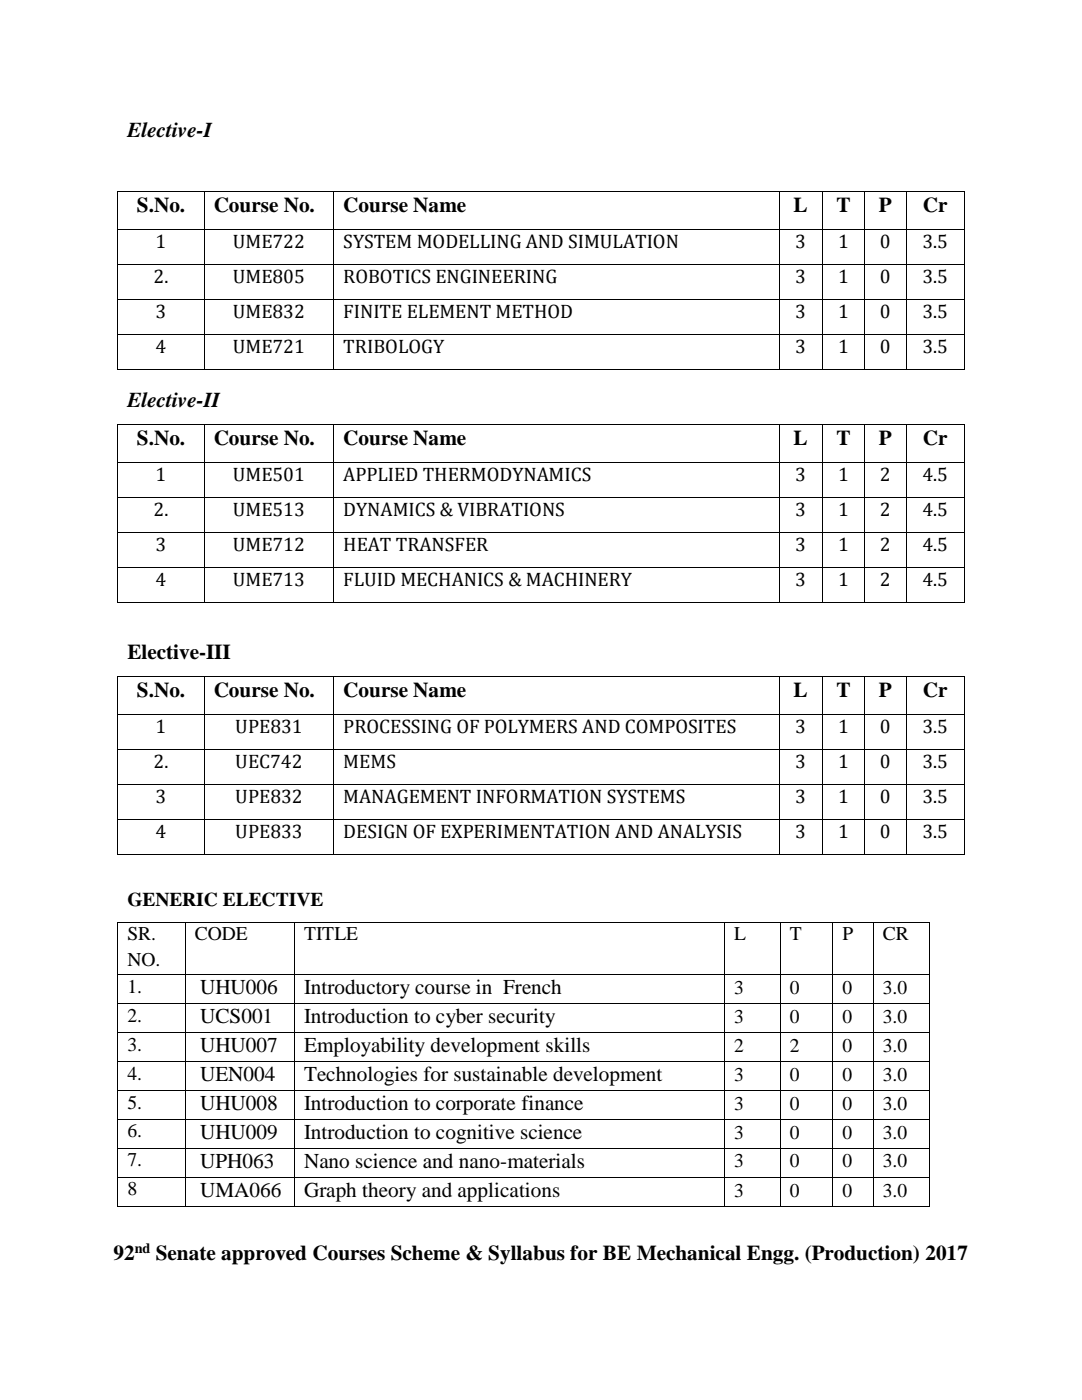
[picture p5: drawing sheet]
<svg xmlns="http://www.w3.org/2000/svg" width="216mm" height="279mm" viewBox="0 0 216 279" stroke-linecap="round" stroke-linejoin="round" font-family="sans-serif">
<defs><g id="words">
<g font-size="4.2">
<text x="25.4" y="27.4">Elective-I</text>
<text x="27.3" y="42.3">S.No.</text>
<text x="42.6" y="42.3">Course No.</text>
<text x="68.5" y="42.3">Course Name</text>
<text x="158.4" y="42.3">L</text>
<text x="166.9" y="42.3">T</text>
<text x="175.4" y="42.3">P</text>
<text x="184.1" y="42.3">Cr</text>
<text x="25.4" y="81.3">Elective-II</text>
<text x="27.3" y="88.8">S.No.</text>
<text x="42.6" y="88.8">Course No.</text>
<text x="68.5" y="88.8">Course Name</text>
<text x="158.4" y="88.8">L</text>
<text x="166.9" y="88.8">T</text>
<text x="175.4" y="88.8">P</text>
<text x="184.1" y="88.8">Cr</text>
<text x="25.4" y="131.5">Elective-III</text>
<text x="27.3" y="139">S.No.</text>
<text x="42.6" y="139">Course No.</text>
<text x="68.5" y="139">Course Name</text>
<text x="158.4" y="139">L</text>
<text x="166.9" y="139">T</text>
<text x="175.4" y="139">P</text>
<text x="184.1" y="139">Cr</text>
<text x="39.9" y="198.4">UHU006</text>
<text x="60.7" y="198.4">Introductory course in French</text>
<text x="39.9" y="204.2">UCS001</text>
<text x="39.9" y="210">UHU007</text>
<text x="60.7" y="204.2">Introduction to cyber security</text>
<text x="60.7" y="210">Employability development skills</text>
<text x="39.9" y="215.8">UEN004</text>
<text x="60.7" y="215.8">Technologies for sustainable development</text>
<text x="39.9" y="221.6">UHU008</text>
<text x="60.7" y="221.6">Introduction to corporate finance</text>
<text x="39.9" y="227.3">UHU009</text>
<text x="60.7" y="227.3">Introduction to cognitive science</text>
<text x="39.9" y="233.1">UPH063</text>
<text x="60.7" y="233.1">Nano science and nano-materials</text>
<text x="39.9" y="238.9">UMA066</text>
<text x="60.7" y="238.9">Graph theory and applications</text>
<text x="22.6" y="251.5">92</text>
<text x="31.1" y="251.5">Senate approved Courses Scheme &amp; Syllabus for BE Mechanical Engg. (Production) 2017</text>
</g>
<g font-size="3.9">
<text x="31" y="49.5">1</text>
<text x="46.4" y="49.5">UME722</text>
<text x="68.5" y="49.5">SYSTEM MODELLING AND SIMULATION</text>
<text x="158.7" y="49.5">3</text>
<text x="167.2" y="49.5">1</text>
<text x="175.6" y="49.5">0</text>
<text x="184.1" y="49.5">3.5</text>
<text x="30.7" y="56.5">2.</text>
<text x="46.4" y="56.5">UME805</text>
<text x="68.5" y="56.5">ROBOTICS ENGINEERING</text>
<text x="158.7" y="56.5">3</text>
<text x="167.2" y="56.5">1</text>
<text x="175.6" y="56.5">0</text>
<text x="184.1" y="56.5">3.5</text>
<text x="31" y="63.5">3</text>
<text x="46.4" y="63.5">UME832</text>
<text x="68.5" y="63.5">FINITE ELEMENT METHOD</text>
<text x="158.7" y="63.5">3</text>
<text x="167.2" y="63.5">1</text>
<text x="175.6" y="63.5">0</text>
<text x="184.1" y="63.5">3.5</text>
<text x="31" y="70.5">4</text>
<text x="46.4" y="70.5">UME721</text>
<text x="68.5" y="70.5">TRIBOLOGY</text>
<text x="158.7" y="70.5">3</text>
<text x="167.2" y="70.5">1</text>
<text x="175.6" y="70.5">0</text>
<text x="184.1" y="70.5">3.5</text>
<text x="31" y="96">1</text>
<text x="46.4" y="96">UME501</text>
<text x="68.5" y="96">APPLIED THERMODYNAMICS</text>
<text x="158.7" y="96">3</text>
<text x="167.2" y="96">1</text>
<text x="175.6" y="96">2</text>
<text x="184.1" y="96">4.5</text>
<text x="30.7" y="103">2.</text>
<text x="46.4" y="103">UME513</text>
<text x="68.5" y="103">DYNAMICS &amp; VIBRATIONS</text>
<text x="158.7" y="103">3</text>
<text x="167.2" y="103">1</text>
<text x="175.6" y="103">2</text>
<text x="184.1" y="103">4.5</text>
<text x="31" y="110">3</text>
<text x="46.4" y="110">UME712</text>
<text x="68.5" y="110">HEAT TRANSFER</text>
<text x="158.7" y="110">3</text>
<text x="167.2" y="110">1</text>
<text x="175.6" y="110">2</text>
<text x="184.1" y="110">4.5</text>
<text x="31" y="117">4</text>
<text x="46.4" y="117">UME713</text>
<text x="68.5" y="117">FLUID MECHANICS &amp; MACHINERY</text>
<text x="158.7" y="117">3</text>
<text x="167.2" y="117">1</text>
<text x="175.6" y="117">2</text>
<text x="184.1" y="117">4.5</text>
<text x="31" y="146.3">1</text>
<text x="47" y="146.3">UPE831</text>
<text x="68.5" y="146.3">PROCESSING OF POLYMERS AND COMPOSITES</text>
<text x="158.7" y="146.3">3</text>
<text x="167.2" y="146.3">1</text>
<text x="175.6" y="146.3">0</text>
<text x="184.1" y="146.3">3.5</text>
<text x="30.7" y="153.3">2.</text>
<text x="47" y="153.3">UEC742</text>
<text x="68.5" y="153.3">MEMS</text>
<text x="158.7" y="153.3">3</text>
<text x="167.2" y="153.3">1</text>
<text x="175.6" y="153.3">0</text>
<text x="184.1" y="153.3">3.5</text>
<text x="31" y="160.3">3</text>
<text x="47" y="160.3">UPE832</text>
<text x="68.5" y="160.3">MANAGEMENT INFORMATION SYSTEMS</text>
<text x="158.7" y="160.3">3</text>
<text x="167.2" y="160.3">1</text>
<text x="175.6" y="160.3">0</text>
<text x="184.1" y="160.3">3.5</text>
<text x="31" y="167.3">4</text>
<text x="47" y="167.3">UPE833</text>
<text x="68.5" y="167.3">DESIGN OF EXPERIMENTATION AND ANALYSIS</text>
<text x="158.7" y="167.3">3</text>
<text x="167.2" y="167.3">1</text>
<text x="175.6" y="167.3">0</text>
<text x="184.1" y="167.3">3.5</text>
<text x="25.4" y="180.9">GENERIC ELECTIVE</text>
<text x="25.4" y="187.7">SR.</text>
<text x="38.9" y="187.7">CODE</text>
<text x="60.7" y="187.7">TITLE</text>
<text x="146.5" y="187.7">L</text>
<text x="157.6" y="187.7">T</text>
<text x="168.1" y="187.7">P</text>
<text x="176.1" y="187.7">CR</text>
<text x="25.4" y="192.8">NO.</text>
<text x="25.4" y="198.1">1.</text>
<text x="25.4" y="203.9">2.</text>
<text x="146.5" y="198.4">3</text>
<text x="157.6" y="198.4">0</text>
<text x="168.1" y="198.4">0</text>
<text x="176.1" y="198.4">3.0</text>
<text x="25.4" y="209.7">3.</text>
<text x="146.5" y="204.1">3</text>
<text x="146.5" y="209.9">2</text>
<text x="157.6" y="204.1">0</text>
<text x="157.6" y="209.9">2</text>
<text x="168.1" y="204.1">0</text>
<text x="168.1" y="209.9">0</text>
<text x="176.1" y="204.1">3.0</text>
<text x="176.1" y="209.9">3.0</text>
<text x="25.4" y="215.5">4.</text>
<text x="146.5" y="215.7">3</text>
<text x="157.6" y="215.7">0</text>
<text x="168.1" y="215.7">0</text>
<text x="176.1" y="215.7">3.0</text>
<text x="25.4" y="221.2">5.</text>
<text x="146.5" y="221.4">3</text>
<text x="157.6" y="221.4">0</text>
<text x="168.1" y="221.4">0</text>
<text x="176.1" y="221.4">3.0</text>
<text x="25.4" y="227">6.</text>
<text x="146.5" y="227.2">3</text>
<text x="157.6" y="227.2">0</text>
<text x="168.1" y="227.2">0</text>
<text x="176.1" y="227.2">3.0</text>
<text x="25.4" y="232.8">7.</text>
<text x="146.5" y="233">3</text>
<text x="157.6" y="233">0</text>
<text x="168.1" y="233">0</text>
<text x="176.1" y="233">3.0</text>
<text x="25.4" y="238.5">8</text>
<text x="146.5" y="238.8">3</text>
<text x="157.6" y="238.8">0</text>
<text x="168.1" y="238.8">0</text>
<text x="176.1" y="238.8">3.0</text>
</g>
<text font-size="2.8" x="26.9" y="250.1">nd</text>
</g></defs>
<g fill="#000">
<path d="M23.4 184h.2v.2h-.2z" fill-rule="evenodd"/>
<path d="M23.4 184h.2v.2h-.2z" fill-rule="evenodd"/>
<path d="M36.9 184h.1v.2h-.1z" fill-rule="evenodd"/>
<path d="M58.7 184h.2v.2h-.2z" fill-rule="evenodd"/>
<path d="M144.5 184h.2v.2h-.2z" fill-rule="evenodd"/>
<path d="M155.6 184h.2v.2h-.2z" fill-rule="evenodd"/>
<path d="M166.1 184h.2v.2h-.2z" fill-rule="evenodd"/>
<path d="M174.2 184h.1v.2h-.1z" fill-rule="evenodd"/>
<path d="M185.4 184h.1v.2h-.1z" fill-rule="evenodd"/>
<path d="M185.4 184h.1v.2h-.1z" fill-rule="evenodd"/>
</g>
<g fill="none" stroke="#000" stroke-width=".2">
<path d="M23.5 184.2v10.2M23.6 184.1h13.3M37 184.2v10.2M37 184.1h21.7M58.8 184.2v10.2M58.9 184.1h85.6M144.6 184.2v10.2M144.7 184.1h10.9M155.7 184.2v10.2M155.8 184.1h10.3M166.2 184.2v10.2M166.3 184.1h7.9"/>
<path d="M174.2 184.2v10.2M174.3 184.1h11.1M185.5 184.2v10.2"/>
</g>
<path d="M60.2 194.6h83v5.6h-83z" fill-rule="evenodd" fill="#fff"/>
<g fill="#000">
<path d="M23.4 194.4h.2v.2h-.2z" fill-rule="evenodd"/>
<path d="M36.9 194.4h.1v.2h-.1z" fill-rule="evenodd"/>
<path d="M58.7 194.4h.2v.2h-.2z" fill-rule="evenodd"/>
<path d="M144.5 194.4h.2v.2h-.2z" fill-rule="evenodd"/>
<path d="M155.6 194.4h.2v.2h-.2z" fill-rule="evenodd"/>
<path d="M166.1 194.4h.2v.2h-.2z" fill-rule="evenodd"/>
<path d="M174.2 194.4h.1v.2h-.1z" fill-rule="evenodd"/>
<path d="M185.4 194.4h.1v.2h-.1z" fill-rule="evenodd"/>
</g>
<g fill="none" stroke="#000" stroke-width=".2">
<path d="M23.5 194.6v5.6M23.6 194.5h13.3M37 194.6v5.6M37 194.5h21.7M58.8 194.6v5.6M58.9 194.5h85.6M144.6 194.6v5.6M144.7 194.5h10.9M155.7 194.6v5.6M155.8 194.5h10.3M166.2 194.6v5.6M166.3 194.5h7.9"/>
<path d="M174.2 194.6v5.6M174.3 194.5h11.1M185.5 194.6v5.6"/>
</g>
<path d="M60.2 200.4h83v5.6h-83z" fill-rule="evenodd" fill="#fff"/>
<g fill="#000">
<path d="M23.4 200.2h.2v.2h-.2z" fill-rule="evenodd"/>
<path d="M36.9 200.2h.1v.2h-.1z" fill-rule="evenodd"/>
<path d="M58.7 200.2h.2v.2h-.2z" fill-rule="evenodd"/>
<path d="M144.5 200.2h.2v.2h-.2z" fill-rule="evenodd"/>
<path d="M155.6 200.2h.2v.2h-.2z" fill-rule="evenodd"/>
<path d="M166.1 200.2h.2v.2h-.2z" fill-rule="evenodd"/>
<path d="M174.2 200.2h.1v.2h-.1z" fill-rule="evenodd"/>
<path d="M185.4 200.2h.1v.2h-.1z" fill-rule="evenodd"/>
</g>
<g fill="none" stroke="#000" stroke-width=".2">
<path d="M23.5 200.4v5.6M23.6 200.3h13.3M37 200.4v5.6M37 200.3h21.7M58.8 200.4v5.6M58.9 200.3h85.6M144.6 200.4v5.6M144.7 200.3h10.9M155.7 200.4v5.6M155.8 200.3h10.3M166.2 200.4v5.6M166.3 200.3h7.9"/>
<path d="M174.2 200.4v5.6M174.3 200.3h11.1M185.5 200.4v5.6"/>
</g>
<path d="M60.2 206.1h83v5.6h-83z" fill-rule="evenodd" fill="#fff"/>
<g fill="#000">
<path d="M23.4 206h.2v.1h-.2z" fill-rule="evenodd"/>
<path d="M36.9 206h.1v.1h-.1z" fill-rule="evenodd"/>
<path d="M58.7 206h.2v.1h-.2z" fill-rule="evenodd"/>
<path d="M144.5 206h.2v.1h-.2z" fill-rule="evenodd"/>
<path d="M155.6 206h.2v.1h-.2z" fill-rule="evenodd"/>
<path d="M166.1 206h.2v.1h-.2z" fill-rule="evenodd"/>
<path d="M174.2 206h.1v.1h-.1z" fill-rule="evenodd"/>
<path d="M185.4 206h.1v.1h-.1z" fill-rule="evenodd"/>
</g>
<g fill="none" stroke="#000" stroke-width=".2">
<path d="M23.5 206.1v5.6M23.6 206.1h13.3M37 206.1v5.6M37 206.1h21.7M58.8 206.1v5.6M58.9 206.1h85.6M144.6 206.1v5.6M144.7 206.1h10.9M155.7 206.1v5.6M155.8 206.1h10.3M166.2 206.1v5.6M166.3 206.1h7.9"/>
<path d="M174.2 206.1v5.6M174.3 206.1h11.1M185.5 206.1v5.6"/>
</g>
<g fill="#fff">
<path d="M60.2 211.9h83v5.6h-83z" fill-rule="evenodd"/>
<path d="M60.7 211.9h71.6v4.9h-71.6z" fill-rule="evenodd"/>
</g>
<g fill="#000">
<path d="M23.4 211.7h.2v.2h-.2z" fill-rule="evenodd"/>
<path d="M36.9 211.7h.1v.2h-.1z" fill-rule="evenodd"/>
<path d="M58.7 211.7h.2v.2h-.2z" fill-rule="evenodd"/>
<path d="M144.5 211.7h.2v.2h-.2z" fill-rule="evenodd"/>
<path d="M155.6 211.7h.2v.2h-.2z" fill-rule="evenodd"/>
<path d="M166.1 211.7h.2v.2h-.2z" fill-rule="evenodd"/>
<path d="M174.2 211.7h.1v.2h-.1z" fill-rule="evenodd"/>
<path d="M185.4 211.7h.1v.2h-.1z" fill-rule="evenodd"/>
</g>
<g fill="none" stroke="#000" stroke-width=".2">
<path d="M23.5 211.9v5.6M23.6 211.8h13.3M37 211.9v5.6M37 211.8h21.7M58.8 211.9v5.6M58.9 211.8h85.6M144.6 211.9v5.6M144.7 211.8h10.9M155.7 211.9v5.6M155.8 211.8h10.3M166.2 211.9v5.6M166.3 211.8h7.9"/>
<path d="M174.2 211.9v5.6M174.3 211.8h11.1M185.5 211.9v5.6"/>
</g>
<path d="M60.2 217.7h83v5.6h-83z" fill-rule="evenodd" fill="#fff"/>
<g fill="#000">
<path d="M23.4 217.5h.2v.2h-.2z" fill-rule="evenodd"/>
<path d="M36.9 217.5h.1v.2h-.1z" fill-rule="evenodd"/>
<path d="M58.7 217.5h.2v.2h-.2z" fill-rule="evenodd"/>
<path d="M144.5 217.5h.2v.2h-.2z" fill-rule="evenodd"/>
<path d="M155.6 217.5h.2v.2h-.2z" fill-rule="evenodd"/>
<path d="M166.1 217.5h.2v.2h-.2z" fill-rule="evenodd"/>
<path d="M174.2 217.5h.1v.2h-.1z" fill-rule="evenodd"/>
<path d="M185.4 217.5h.1v.2h-.1z" fill-rule="evenodd"/>
</g>
<g fill="none" stroke="#000" stroke-width=".2">
<path d="M23.5 217.7v5.6M23.6 217.6h13.3M37 217.7v5.6M37 217.6h21.7M58.8 217.7v5.6M58.9 217.6h85.6M144.6 217.7v5.6M144.7 217.6h10.9M155.7 217.7v5.6M155.8 217.6h10.3M166.2 217.7v5.6M166.3 217.6h7.9"/>
<path d="M174.2 217.7v5.6M174.3 217.6h11.1M185.5 217.7v5.6"/>
</g>
<path d="M60.2 223.5h83v5.6h-83z" fill-rule="evenodd" fill="#fff"/>
<g fill="#000">
<path d="M23.4 223.3h.2v.2h-.2z" fill-rule="evenodd"/>
<path d="M36.9 223.3h.1v.2h-.1z" fill-rule="evenodd"/>
<path d="M58.7 223.3h.2v.2h-.2z" fill-rule="evenodd"/>
<path d="M144.5 223.3h.2v.2h-.2z" fill-rule="evenodd"/>
<path d="M155.6 223.3h.2v.2h-.2z" fill-rule="evenodd"/>
<path d="M166.1 223.3h.2v.2h-.2z" fill-rule="evenodd"/>
<path d="M174.2 223.3h.1v.2h-.1z" fill-rule="evenodd"/>
<path d="M185.4 223.3h.1v.2h-.1z" fill-rule="evenodd"/>
</g>
<g fill="none" stroke="#000" stroke-width=".2">
<path d="M23.5 223.5v5.6M23.6 223.4h13.3M37 223.5v5.6M37 223.4h21.7M58.8 223.5v5.6M58.9 223.4h85.6M144.6 223.5v5.6M144.7 223.4h10.9M155.7 223.5v5.6M155.8 223.4h10.3M166.2 223.5v5.6M166.3 223.4h7.9"/>
<path d="M174.2 223.5v5.6M174.3 223.4h11.1M185.5 223.5v5.6"/>
</g>
<path d="M60.2 229.3h83v5.6h-83z" fill-rule="evenodd" fill="#fff"/>
<g fill="#000">
<path d="M23.4 229.1h.2v.2h-.2z" fill-rule="evenodd"/>
<path d="M36.9 229.1h.1v.2h-.1z" fill-rule="evenodd"/>
<path d="M58.7 229.1h.2v.2h-.2z" fill-rule="evenodd"/>
<path d="M144.5 229.1h.2v.2h-.2z" fill-rule="evenodd"/>
<path d="M155.6 229.1h.2v.2h-.2z" fill-rule="evenodd"/>
<path d="M166.1 229.1h.2v.2h-.2z" fill-rule="evenodd"/>
<path d="M174.2 229.1h.1v.2h-.1z" fill-rule="evenodd"/>
<path d="M185.4 229.1h.1v.2h-.1z" fill-rule="evenodd"/>
</g>
<g fill="none" stroke="#000" stroke-width=".2">
<path d="M23.5 229.3v5.6M23.6 229.2h13.3M37 229.3v5.6M37 229.2h21.7M58.8 229.3v5.6M58.9 229.2h85.6M144.6 229.3v5.6M144.7 229.2h10.9M155.7 229.3v5.6M155.8 229.2h10.3M166.2 229.3v5.6M166.3 229.2h7.9"/>
<path d="M174.2 229.3v5.6M174.3 229.2h11.1M185.5 229.3v5.6"/>
</g>
<path d="M60.2 235h83v5.6h-83z" fill-rule="evenodd" fill="#fff"/>
<g fill="#000">
<path d="M23.4 38.1h.2v.2h-.2z" fill-rule="evenodd"/>
<path d="M23.4 38.1h.2v.2h-.2z" fill-rule="evenodd"/>
<path d="M40.7 38.1h.2v.2h-.2z" fill-rule="evenodd"/>
<path d="M66.5 38.1h.2v.2h-.2z" fill-rule="evenodd"/>
<path d="M155.4 38.1h.2v.2h-.2z" fill-rule="evenodd"/>
<path d="M164 38.1h.2v.2h-.2z" fill-rule="evenodd"/>
<path d="M172.5 38.1h.2v.2h-.2z" fill-rule="evenodd"/>
<path d="M180.7 38.1h.2v.2h-.2z" fill-rule="evenodd"/>
<path d="M192.4 38.1h.1v.2h-.1z" fill-rule="evenodd"/>
<path d="M192.4 38.1h.1v.2h-.1z" fill-rule="evenodd"/>
<path d="M23.4 45.6h.2v.2h-.2z" fill-rule="evenodd"/>
<path d="M23.4 52.6h.2v.2h-.2z" fill-rule="evenodd"/>
<path d="M23.4 59.7h.2v.1h-.2z" fill-rule="evenodd"/>
<path d="M40.7 45.6h.2v.2h-.2z" fill-rule="evenodd"/>
<path d="M40.7 52.6h.2v.2h-.2z" fill-rule="evenodd"/>
<path d="M40.7 59.7h.2v.1h-.2z" fill-rule="evenodd"/>
<path d="M66.5 45.6h.2v.2h-.2z" fill-rule="evenodd"/>
<path d="M66.5 52.6h.2v.2h-.2z" fill-rule="evenodd"/>
<path d="M66.5 59.7h.2v.1h-.2z" fill-rule="evenodd"/>
<path d="M155.4 45.6h.2v.2h-.2z" fill-rule="evenodd"/>
<path d="M155.4 52.6h.2v.2h-.2z" fill-rule="evenodd"/>
<path d="M155.4 59.7h.2v.1h-.2z" fill-rule="evenodd"/>
<path d="M164 45.6h.2v.2h-.2z" fill-rule="evenodd"/>
<path d="M164 52.6h.2v.2h-.2z" fill-rule="evenodd"/>
<path d="M164 59.7h.2v.1h-.2z" fill-rule="evenodd"/>
<path d="M172.5 45.6h.2v.2h-.2z" fill-rule="evenodd"/>
<path d="M172.5 52.6h.2v.2h-.2z" fill-rule="evenodd"/>
<path d="M172.5 59.7h.2v.1h-.2z" fill-rule="evenodd"/>
<path d="M180.7 45.6h.2v.2h-.2z" fill-rule="evenodd"/>
<path d="M180.7 52.6h.2v.2h-.2z" fill-rule="evenodd"/>
<path d="M180.7 59.7h.2v.1h-.2z" fill-rule="evenodd"/>
<path d="M192.4 45.6h.1v.2h-.1z" fill-rule="evenodd"/>
<path d="M192.4 52.6h.1v.2h-.1z" fill-rule="evenodd"/>
<path d="M192.4 59.7h.1v.1h-.1z" fill-rule="evenodd"/>
<path d="M23.4 66.6h.2v.2h-.2z" fill-rule="evenodd"/>
<path d="M23.4 73.7h.2v.1h-.2z" fill-rule="evenodd"/>
<path d="M23.4 73.7h.2v.1h-.2z" fill-rule="evenodd"/>
<path d="M40.7 66.6h.2v.2h-.2z" fill-rule="evenodd"/>
<path d="M40.7 73.7h.2v.1h-.2z" fill-rule="evenodd"/>
<path d="M66.5 66.6h.2v.2h-.2z" fill-rule="evenodd"/>
<path d="M66.5 73.7h.2v.1h-.2z" fill-rule="evenodd"/>
<path d="M155.4 66.6h.2v.2h-.2z" fill-rule="evenodd"/>
<path d="M155.4 73.7h.2v.1h-.2z" fill-rule="evenodd"/>
<path d="M164 66.6h.2v.2h-.2z" fill-rule="evenodd"/>
<path d="M164 73.7h.2v.1h-.2z" fill-rule="evenodd"/>
<path d="M172.5 66.6h.2v.2h-.2z" fill-rule="evenodd"/>
<path d="M172.5 73.7h.2v.1h-.2z" fill-rule="evenodd"/>
<path d="M180.7 66.6h.2v.2h-.2z" fill-rule="evenodd"/>
<path d="M180.7 73.7h.2v.1h-.2z" fill-rule="evenodd"/>
<path d="M192.4 66.6h.1v.2h-.1z" fill-rule="evenodd"/>
<path d="M192.4 73.7h.1v.1h-.1z" fill-rule="evenodd"/>
<path d="M192.4 73.7h.1v.1h-.1z" fill-rule="evenodd"/>
<path d="M23.4 84.7h.2v.1h-.2z" fill-rule="evenodd"/>
<path d="M23.4 84.7h.2v.1h-.2z" fill-rule="evenodd"/>
<path d="M23.4 92.1h.2v.2h-.2z" fill-rule="evenodd"/>
<path d="M23.4 99.2h.2v.1h-.2z" fill-rule="evenodd"/>
<path d="M40.7 84.7h.2v.1h-.2z" fill-rule="evenodd"/>
<path d="M40.7 92.1h.2v.2h-.2z" fill-rule="evenodd"/>
<path d="M40.7 99.2h.2v.1h-.2z" fill-rule="evenodd"/>
<path d="M66.5 84.7h.2v.1h-.2z" fill-rule="evenodd"/>
<path d="M66.5 92.1h.2v.2h-.2z" fill-rule="evenodd"/>
<path d="M66.5 99.2h.2v.1h-.2z" fill-rule="evenodd"/>
<path d="M155.4 84.7h.2v.1h-.2z" fill-rule="evenodd"/>
<path d="M155.4 92.1h.2v.2h-.2z" fill-rule="evenodd"/>
<path d="M155.4 99.2h.2v.1h-.2z" fill-rule="evenodd"/>
<path d="M164 84.7h.2v.1h-.2z" fill-rule="evenodd"/>
<path d="M164 92.1h.2v.2h-.2z" fill-rule="evenodd"/>
<path d="M164 99.2h.2v.1h-.2z" fill-rule="evenodd"/>
<path d="M172.5 84.7h.2v.1h-.2z" fill-rule="evenodd"/>
<path d="M172.5 92.1h.2v.2h-.2z" fill-rule="evenodd"/>
<path d="M172.5 99.2h.2v.1h-.2z" fill-rule="evenodd"/>
<path d="M180.7 84.7h.2v.1h-.2z" fill-rule="evenodd"/>
<path d="M180.7 92.1h.2v.2h-.2z" fill-rule="evenodd"/>
<path d="M180.7 99.2h.2v.1h-.2z" fill-rule="evenodd"/>
<path d="M192.4 84.7h.1v.1h-.1z" fill-rule="evenodd"/>
<path d="M192.4 84.7h.1v.1h-.1z" fill-rule="evenodd"/>
<path d="M192.4 92.1h.1v.2h-.1z" fill-rule="evenodd"/>
<path d="M192.4 99.2h.1v.1h-.1z" fill-rule="evenodd"/>
<path d="M23.4 106.1h.2v.2h-.2z" fill-rule="evenodd"/>
<path d="M23.4 113.1h.2v.2h-.2z" fill-rule="evenodd"/>
<path d="M40.7 106.1h.2v.2h-.2z" fill-rule="evenodd"/>
<path d="M40.7 113.1h.2v.2h-.2z" fill-rule="evenodd"/>
<path d="M66.5 106.1h.2v.2h-.2z" fill-rule="evenodd"/>
<path d="M66.5 113.1h.2v.2h-.2z" fill-rule="evenodd"/>
<path d="M155.4 106.1h.2v.2h-.2z" fill-rule="evenodd"/>
<path d="M155.4 113.1h.2v.2h-.2z" fill-rule="evenodd"/>
<path d="M164 106.1h.2v.2h-.2z" fill-rule="evenodd"/>
<path d="M164 113.1h.2v.2h-.2z" fill-rule="evenodd"/>
<path d="M172.5 106.1h.2v.2h-.2z" fill-rule="evenodd"/>
<path d="M172.5 113.1h.2v.2h-.2z" fill-rule="evenodd"/>
<path d="M180.7 106.1h.2v.2h-.2z" fill-rule="evenodd"/>
<path d="M180.7 113.1h.2v.2h-.2z" fill-rule="evenodd"/>
<path d="M192.4 106.1h.1v.2h-.1z" fill-rule="evenodd"/>
<path d="M192.4 113.1h.1v.2h-.1z" fill-rule="evenodd"/>
<path d="M23.4 120.2h.2v.1h-.2z" fill-rule="evenodd"/>
<path d="M23.4 120.2h.2v.1h-.2z" fill-rule="evenodd"/>
<path d="M23.4 134.9h.2v.2h-.2z" fill-rule="evenodd"/>
<path d="M23.4 134.9h.2v.2h-.2z" fill-rule="evenodd"/>
<path d="M40.7 120.2h.2v.1h-.2z" fill-rule="evenodd"/>
<path d="M40.7 134.9h.2v.2h-.2z" fill-rule="evenodd"/>
<path d="M66.5 120.2h.2v.1h-.2z" fill-rule="evenodd"/>
<path d="M66.5 134.9h.2v.2h-.2z" fill-rule="evenodd"/>
<path d="M155.4 120.2h.2v.1h-.2z" fill-rule="evenodd"/>
<path d="M155.4 134.9h.2v.2h-.2z" fill-rule="evenodd"/>
<path d="M164 120.2h.2v.1h-.2z" fill-rule="evenodd"/>
<path d="M164 134.9h.2v.2h-.2z" fill-rule="evenodd"/>
<path d="M172.5 120.2h.2v.1h-.2z" fill-rule="evenodd"/>
<path d="M172.5 134.9h.2v.2h-.2z" fill-rule="evenodd"/>
<path d="M180.7 120.2h.2v.1h-.2z" fill-rule="evenodd"/>
<path d="M180.7 134.9h.2v.2h-.2z" fill-rule="evenodd"/>
<path d="M192.4 120.2h.1v.1h-.1z" fill-rule="evenodd"/>
<path d="M192.4 120.2h.1v.1h-.1z" fill-rule="evenodd"/>
<path d="M192.4 134.9h.1v.2h-.1z" fill-rule="evenodd"/>
<path d="M192.4 134.9h.1v.2h-.1z" fill-rule="evenodd"/>
<path d="M23.4 142.4h.2v.2h-.2z" fill-rule="evenodd"/>
<path d="M23.4 149.4h.2v.2h-.2z" fill-rule="evenodd"/>
<path d="M23.4 156.4h.2v.2h-.2z" fill-rule="evenodd"/>
<path d="M40.7 142.4h.2v.2h-.2z" fill-rule="evenodd"/>
<path d="M40.7 149.4h.2v.2h-.2z" fill-rule="evenodd"/>
<path d="M40.7 156.4h.2v.2h-.2z" fill-rule="evenodd"/>
<path d="M66.5 142.4h.2v.2h-.2z" fill-rule="evenodd"/>
<path d="M66.5 149.4h.2v.2h-.2z" fill-rule="evenodd"/>
<path d="M66.5 156.4h.2v.2h-.2z" fill-rule="evenodd"/>
<path d="M155.4 142.4h.2v.2h-.2z" fill-rule="evenodd"/>
<path d="M155.4 149.4h.2v.2h-.2z" fill-rule="evenodd"/>
<path d="M155.4 156.4h.2v.2h-.2z" fill-rule="evenodd"/>
<path d="M164 142.4h.2v.2h-.2z" fill-rule="evenodd"/>
<path d="M164 149.4h.2v.2h-.2z" fill-rule="evenodd"/>
<path d="M164 156.4h.2v.2h-.2z" fill-rule="evenodd"/>
<path d="M172.5 142.4h.2v.2h-.2z" fill-rule="evenodd"/>
<path d="M172.5 149.4h.2v.2h-.2z" fill-rule="evenodd"/>
<path d="M172.5 156.4h.2v.2h-.2z" fill-rule="evenodd"/>
<path d="M180.7 142.4h.2v.2h-.2z" fill-rule="evenodd"/>
<path d="M180.7 149.4h.2v.2h-.2z" fill-rule="evenodd"/>
<path d="M180.7 156.4h.2v.2h-.2z" fill-rule="evenodd"/>
<path d="M192.4 142.4h.1v.2h-.1z" fill-rule="evenodd"/>
<path d="M192.4 149.4h.1v.2h-.1z" fill-rule="evenodd"/>
<path d="M192.4 156.4h.1v.2h-.1z" fill-rule="evenodd"/>
<path d="M23.4 163.4h.2v.2h-.2z" fill-rule="evenodd"/>
<path d="M23.4 170.4h.2v.2h-.2z" fill-rule="evenodd"/>
<path d="M23.4 170.4h.2v.2h-.2z" fill-rule="evenodd"/>
<path d="M40.7 163.4h.2v.2h-.2z" fill-rule="evenodd"/>
<path d="M40.7 170.4h.2v.2h-.2z" fill-rule="evenodd"/>
<path d="M66.5 163.4h.2v.2h-.2z" fill-rule="evenodd"/>
<path d="M66.5 170.4h.2v.2h-.2z" fill-rule="evenodd"/>
<path d="M155.4 163.4h.2v.2h-.2z" fill-rule="evenodd"/>
<path d="M155.4 170.4h.2v.2h-.2z" fill-rule="evenodd"/>
<path d="M164 163.4h.2v.2h-.2z" fill-rule="evenodd"/>
<path d="M164 170.4h.2v.2h-.2z" fill-rule="evenodd"/>
<path d="M172.5 163.4h.2v.2h-.2z" fill-rule="evenodd"/>
<path d="M172.5 170.4h.2v.2h-.2z" fill-rule="evenodd"/>
<path d="M180.7 163.4h.2v.2h-.2z" fill-rule="evenodd"/>
<path d="M180.7 170.4h.2v.2h-.2z" fill-rule="evenodd"/>
<path d="M192.4 163.4h.1v.2h-.1z" fill-rule="evenodd"/>
<path d="M192.4 170.4h.1v.2h-.1z" fill-rule="evenodd"/>
<path d="M192.4 170.4h.1v.2h-.1z" fill-rule="evenodd"/>
<path d="M23.4 234.9h.2v.1h-.2z" fill-rule="evenodd"/>
<path d="M36.9 234.9h.1v.1h-.1z" fill-rule="evenodd"/>
<path d="M58.7 234.9h.2v.1h-.2z" fill-rule="evenodd"/>
<path d="M144.5 234.9h.2v.1h-.2z" fill-rule="evenodd"/>
<path d="M155.6 234.9h.2v.1h-.2z" fill-rule="evenodd"/>
<path d="M166.1 234.9h.2v.1h-.2z" fill-rule="evenodd"/>
<path d="M174.2 234.9h.1v.1h-.1z" fill-rule="evenodd"/>
<path d="M185.4 234.9h.1v.1h-.1z" fill-rule="evenodd"/>
<path d="M23.4 240.7h.2v.1h-.2z" fill-rule="evenodd"/>
<path d="M23.4 240.7h.2v.1h-.2z" fill-rule="evenodd"/>
<path d="M36.9 240.7h.1v.1h-.1z" fill-rule="evenodd"/>
<path d="M58.7 240.7h.2v.1h-.2z" fill-rule="evenodd"/>
<path d="M144.5 240.7h.2v.1h-.2z" fill-rule="evenodd"/>
<path d="M155.6 240.7h.2v.1h-.2z" fill-rule="evenodd"/>
<path d="M166.1 240.7h.2v.1h-.2z" fill-rule="evenodd"/>
<path d="M174.2 240.7h.1v.1h-.1z" fill-rule="evenodd"/>
<path d="M185.4 240.7h.1v.1h-.1z" fill-rule="evenodd"/>
<path d="M185.4 240.7h.1v.1h-.1z" fill-rule="evenodd"/>
</g>
<g fill="none" stroke="#000" stroke-width=".2">
<path d="M23.5 38.3v7.3M23.6 38.2h17.1M40.8 38.3v7.3M40.9 38.2h25.6M66.6 38.3v7.3M66.7 38.2h88.7M155.5 38.3v7.3M155.6 38.2h8.4M164.1 38.3v7.3M164.2 38.2h8.3M172.6 38.3v7.3M172.7 38.2h8"/>
<path d="M180.8 38.3v7.3M180.9 38.2h11.5M192.4 38.3v7.3M23.5 45.8v6.8M23.5 52.8v6.9M23.5 59.8v6.8M23.6 45.7h17.1M23.6 52.7h17.1M23.6 59.7h17.1M40.8 45.8v6.8M40.8 52.8v6.9M40.8 59.8v6.8"/>
<path d="M40.9 45.7h25.6M40.9 52.7h25.6M40.9 59.7h25.6M66.6 45.8v6.8M66.6 52.8v6.9M66.6 59.8v6.8M66.7 45.7h88.7M66.7 52.7h88.7M66.7 59.7h88.7M155.5 45.8v6.8M155.5 52.8v6.9M155.5 59.8v6.8"/>
<path d="M155.6 45.7h8.4M155.6 52.7h8.4M155.6 59.7h8.4M164.1 45.8v6.8M164.1 52.8v6.9M164.1 59.8v6.8M164.2 45.7h8.3M164.2 52.7h8.3M164.2 59.7h8.3M172.6 45.8v6.8M172.6 52.8v6.9M172.6 59.8v6.8"/>
<path d="M172.7 45.7h8M172.7 52.7h8M172.7 59.7h8M180.8 45.8v6.8M180.8 52.8v6.9M180.8 59.8v6.8M180.9 45.7h11.5M180.9 52.7h11.5M180.9 59.7h11.5M192.4 45.8v6.8M192.4 52.8v6.9M192.4 59.8v6.8"/>
<path d="M23.5 66.8v6.9M23.6 66.7h17.1M23.6 73.8h17.1M40.8 66.8v6.9M40.9 66.7h25.6M40.9 73.8h25.6M66.6 66.8v6.9M66.7 66.7h88.7M66.7 73.8h88.7M155.5 66.8v6.9M155.6 66.7h8.4M155.6 73.8h8.4"/>
<path d="M164.1 66.8v6.9M164.2 66.7h8.3M164.2 73.8h8.3M172.6 66.8v6.9M172.7 66.7h8M172.7 73.8h8M180.8 66.8v6.9M180.9 66.7h11.5M180.9 73.8h11.5M192.4 66.8v6.9M23.5 84.8v7.3M23.5 92.3v6.9"/>
<path d="M23.5 99.3v6.8M23.6 84.8h17.1M23.6 92.2h17.1M23.6 99.2h17.1M40.8 84.8v7.3M40.8 92.3v6.9M40.8 99.3v6.8M40.9 84.8h25.6M40.9 92.2h25.6M40.9 99.2h25.6M66.6 84.8v7.3M66.6 92.3v6.9"/>
<path d="M66.6 99.3v6.8M66.7 84.8h88.7M66.7 92.2h88.7M66.7 99.2h88.7M155.5 84.8v7.3M155.5 92.3v6.9M155.5 99.3v6.8M155.6 84.8h8.4M155.6 92.2h8.4M155.6 99.2h8.4M164.1 84.8v7.3M164.1 92.3v6.9"/>
<path d="M164.1 99.3v6.8M164.2 84.8h8.3M164.2 92.2h8.3M164.2 99.2h8.3M172.6 84.8v7.3M172.6 92.3v6.9M172.6 99.3v6.8M172.7 84.8h8M172.7 92.2h8M172.7 99.2h8M180.8 84.8v7.3M180.8 92.3v6.9"/>
<path d="M180.8 99.3v6.8M180.9 84.8h11.5M180.9 92.2h11.5M180.9 99.2h11.5M192.4 84.8v7.3M192.4 92.3v6.9M192.4 99.3v6.8M23.5 106.3v6.8M23.5 113.3v6.9M23.6 106.2h17.1M23.6 113.2h17.1M40.8 106.3v6.8"/>
<path d="M40.8 113.3v6.9M40.9 106.2h25.6M40.9 113.2h25.6M66.6 106.3v6.8M66.6 113.3v6.9M66.7 106.2h88.7M66.7 113.2h88.7M155.5 106.3v6.8M155.5 113.3v6.9M155.6 106.2h8.4M155.6 113.2h8.4M164.1 106.3v6.8"/>
<path d="M164.1 113.3v6.9M164.2 106.2h8.3M164.2 113.2h8.3M172.6 106.3v6.8M172.6 113.3v6.9M172.7 106.2h8M172.7 113.2h8M180.8 106.3v6.8M180.8 113.3v6.9M180.9 106.2h11.5M180.9 113.2h11.5M192.4 106.3v6.8"/>
<path d="M192.4 113.3v6.9M23.5 135.1v7.3M23.6 120.2h17.1M23.6 135h17.1M40.8 135.1v7.3M40.9 120.2h25.6M40.9 135h25.6M66.6 135.1v7.3M66.7 120.2h88.7M66.7 135h88.7M155.5 135.1v7.3M155.6 120.2h8.4"/>
<path d="M155.6 135h8.4M164.1 135.1v7.3M164.2 120.2h8.3M164.2 135h8.3M172.6 135.1v7.3M172.7 120.2h8M172.7 135h8M180.8 135.1v7.3M180.9 120.2h11.5M180.9 135h11.5M192.4 135.1v7.3M23.5 142.6v6.8"/>
<path d="M23.5 149.6v6.8M23.5 156.6v6.8M23.6 142.5h17.1M23.6 149.5h17.1M23.6 156.5h17.1M40.8 142.6v6.8M40.8 149.6v6.8M40.8 156.6v6.8M40.9 142.5h25.6M40.9 149.5h25.6M40.9 156.5h25.6M66.6 142.6v6.8"/>
<path d="M66.6 149.6v6.8M66.6 156.6v6.8M66.7 142.5h88.7M66.7 149.5h88.7M66.7 156.5h88.7M155.5 142.6v6.8M155.5 149.6v6.8M155.5 156.6v6.8M155.6 142.5h8.4M155.6 149.5h8.4M155.6 156.5h8.4M164.1 142.6v6.8"/>
<path d="M164.1 149.6v6.8M164.1 156.6v6.8M164.2 142.5h8.3M164.2 149.5h8.3M164.2 156.5h8.3M172.6 142.6v6.8M172.6 149.6v6.8M172.6 156.6v6.8M172.7 142.5h8M172.7 149.5h8M172.7 156.5h8M180.8 142.6v6.8"/>
<path d="M180.8 149.6v6.8M180.8 156.6v6.8M180.9 142.5h11.5M180.9 149.5h11.5M180.9 156.5h11.5M192.4 142.6v6.8M192.4 149.6v6.8M192.4 156.6v6.8M23.5 163.6v6.8M23.6 163.5h17.1M23.6 170.5h17.1M40.8 163.6v6.8"/>
<path d="M40.9 163.5h25.6M40.9 170.5h25.6M66.6 163.6v6.8M66.7 163.5h88.7M66.7 170.5h88.7M155.5 163.6v6.8M155.6 163.5h8.4M155.6 170.5h8.4M164.1 163.6v6.8M164.2 163.5h8.3M164.2 170.5h8.3M172.6 163.6v6.8"/>
<path d="M172.7 163.5h8M172.7 170.5h8M180.8 163.6v6.8M180.9 163.5h11.5M180.9 170.5h11.5M192.4 163.6v6.8M23.5 235v5.7M23.6 234.9h13.3M37 235v5.7M37 234.9h21.7M58.8 235v5.7M58.9 234.9h85.6"/>
<path d="M144.6 235v5.7M144.7 234.9h10.9M155.7 235v5.7M155.8 234.9h10.3M166.2 235v5.7M166.3 234.9h7.9M174.2 235v5.7M174.3 234.9h11.1M185.5 235v5.7M23.6 240.7h13.3M37 240.7h21.7M58.9 240.7h85.6"/>
<path d="M144.7 240.7h10.9M155.8 240.7h10.3M166.3 240.7h7.9M174.3 240.7h11.1"/>
</g>
<use href="#words"/>
</svg>
